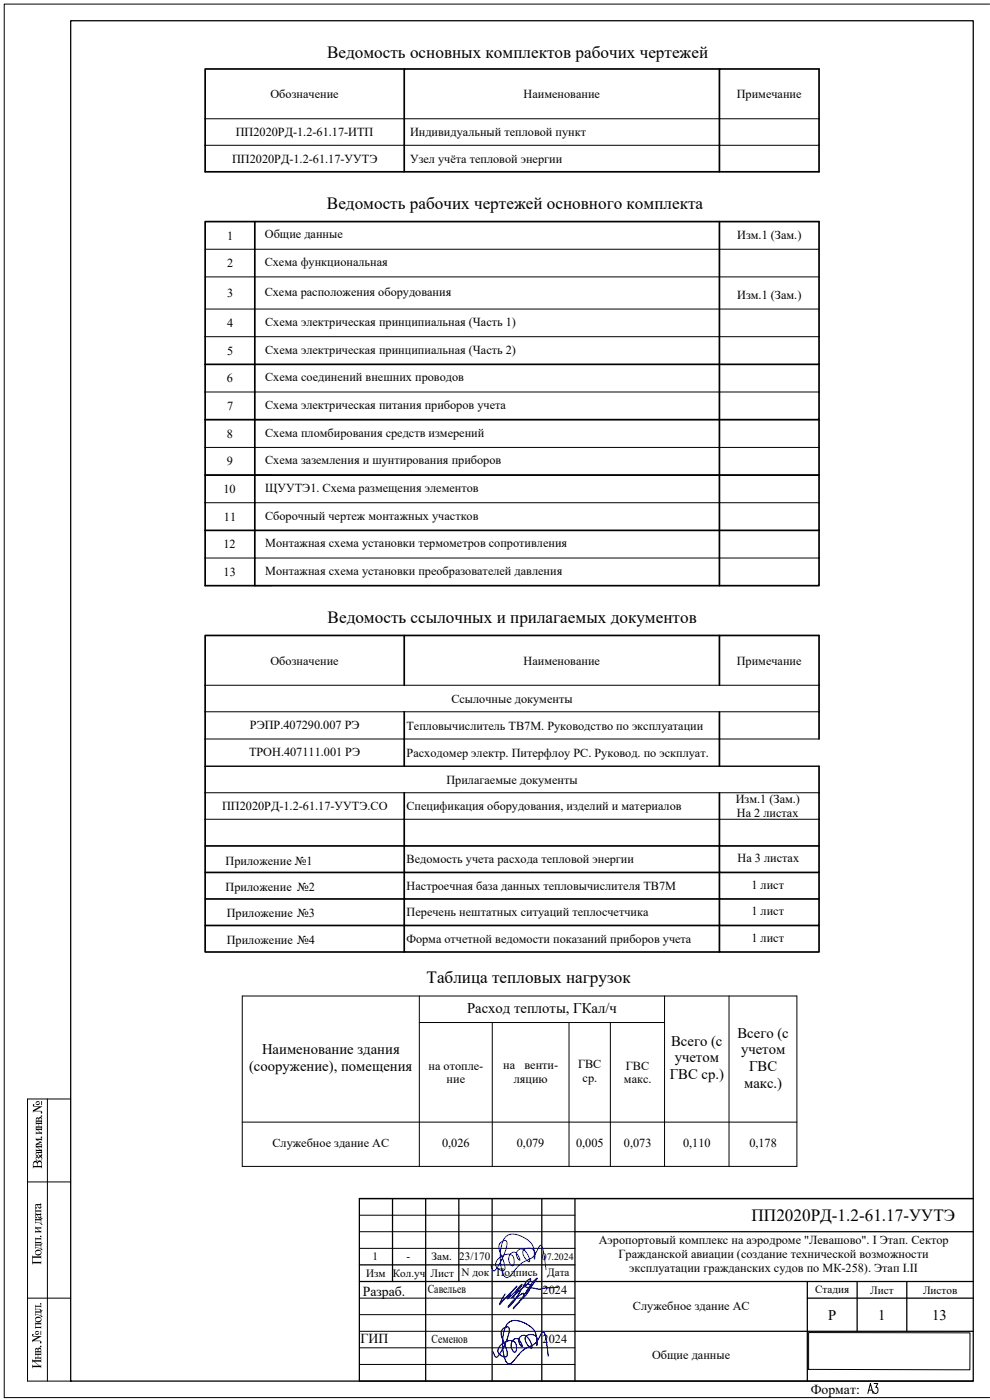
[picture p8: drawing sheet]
<svg xmlns="http://www.w3.org/2000/svg" width="297mm" height="420mm" viewBox="0 0 297 420" stroke-linecap="round" stroke-linejoin="round" font-family="sans-serif">
<defs><g id="words">
<text font-size="6.2" x="264.2" y="419.5" transform="rotate(-90 264.2 419.5)">А3</text>
<g font-size="5.1">
<text x="98.1" y="17.3">Ведомость основных комплектов рабочих чертежей</text>
<text x="98.1" y="62.7">Ведомость рабочих чертежей основного комплекта</text>
<text x="98.3" y="186.9">Ведомость ссылочных и прилагаемых документов</text>
<text x="128" y="294.9">Таблица тепловых нагрузок</text>
<text x="225.5" y="366.4">ПП2020РД-1.2-61.17-УУТЭ</text>
</g>
<g font-size="4.4">
<text x="140.1" y="304.1">Расход теплоты, ГКал/ч</text>
<text x="221.3" y="311.4">Всего (с</text>
<text x="78.6" y="316.3">Наименование здания</text>
<text x="201.4" y="313.9">Всего (с</text>
<text x="222.3" y="316.4">учетом</text>
<text x="74.7" y="321.4">(сооружение), помещения</text>
<text x="201" y="323.9">ГВС ср.)</text>
<text x="202.4" y="318.9">учетом</text>
<text x="224.7" y="321.4">ГВС</text>
<text x="223.3" y="326.4">макс.)</text>
<text x="248.5" y="396.1">Р</text>
<text x="263.5" y="396.1">1</text>
<text x="279.7" y="396">13</text>
</g>
<g font-size="4.1">
<text x="12.6" y="350.8" transform="rotate(-90 12.6 350.8)">Взаим. инв. №</text>
<text x="12.4" y="379.6" transform="rotate(-90 12.4 379.6)">Подп. и дата</text>
<text x="108.8" y="388.9">Разраб.</text>
<text x="108.2" y="403.1">ГИП</text>
<text x="12.4" y="410.8" transform="rotate(-90 12.4 410.8)">Инв. № подл.</text>
<text x="243.2" y="418.2">Формат:</text>
</g>
<g font-size="3.7">
<text x="81.2" y="29.4">Обозначение</text>
<text x="157.1" y="29.4">Наименование</text>
<text x="221.1" y="29.4">Примечание</text>
<text x="70.7" y="40.9">ПП2020РД-1.2-61.17-ИТП</text>
<text x="123" y="40.9">Индивидуальный тепловой пункт</text>
<text x="69.6" y="48.8">ПП2020РД-1.2-61.17-УУТЭ</text>
<text x="123" y="48.8">Узел учёта тепловой энергии</text>
<text x="68.1" y="71.9">1</text>
<text x="79.5" y="71.5">Общие данные</text>
<text x="221.2" y="71.7">Изм.1 (Зам.)</text>
<text x="68.1" y="80.2">2</text>
<text x="79.4" y="79.8">Схема функциональная</text>
<text x="68.2" y="89.2">3</text>
<text x="79.4" y="88.7">Схема расположения оборудования</text>
<text x="221.2" y="89.7">Изм.1 (Зам.)</text>
<text x="68.1" y="98.1">4</text>
<text x="79.5" y="97.8">Схема электрическая принципиальная (Часть 1)</text>
<text x="68.1" y="106.4">5</text>
<text x="79.5" y="106.1">Схема электрическая принципиальная (Часть 2)</text>
<text x="68.1" y="114.8">6</text>
<text x="79.5" y="114.4">Схема соединений внешних проводов</text>
<text x="68.1" y="123.1">7</text>
<text x="79.5" y="122.7">Схема электрическая питания приборов учета</text>
<text x="68.1" y="131.4">8</text>
<text x="79.5" y="131">Схема пломбирования средств измерений</text>
<text x="68.1" y="139.7">9</text>
<text x="79.5" y="139.3">Схема заземления и шунтирования приборов</text>
<text x="67" y="148">10</text>
<text x="79.5" y="147.6">ЩУУТЭ1. Схема размещения элементов</text>
<text x="79.5" y="156">Сборочный чертеж монтажных участков</text>
<text x="67.2" y="156.3">11</text>
<text x="67" y="164.5">12</text>
<text x="79.6" y="164.3">Монтажная схема установки термометров сопротивления</text>
<text x="67.1" y="172.9">13</text>
<text x="79.6" y="172.6">Монтажная схема установки преобразователей давления</text>
<text x="81.2" y="199.4">Обозначение</text>
<text x="157.1" y="199.4">Наименование</text>
<text x="221.1" y="199.4">Примечание</text>
<text x="135.4" y="210.9">Ссылочные документы</text>
<text x="75" y="218.9">РЭПР.407290.007 РЭ</text>
<text x="122" y="218.9">Тепловычислитель ТВ7М. Руководство по эксплуатации</text>
<text x="74.7" y="227">ТРОН.407111.001 РЭ</text>
<text x="122" y="227.1">Расходомер электр. Питерфлоу РС. Руковод. по эскплуат.</text>
<text x="133.9" y="235.2">Прилагаемые документы</text>
<text x="66.6" y="243.2">ПП2020РД-1.2-61.17-УУТЭ.СО</text>
<text x="121.9" y="243.2">Спецификация оборудования, изделий и материалов</text>
<text x="220.8" y="241">Изм.1 (Зам.)</text>
<text x="221.1" y="245.3">На 2 листах</text>
<text x="67.7" y="259.5">Приложение №1</text>
<text x="122" y="259.1">Ведомость учета расхода тепловой энергии</text>
<text x="221.3" y="258.7">На 3 листах</text>
<text x="67.7" y="267.3">Приложение №2</text>
<text x="122" y="267">Настроечная база данных тепловычислителя ТВ7М</text>
<text x="225.5" y="266.7">1 лист</text>
<text x="68" y="275.1">Приложение №3</text>
<text x="122" y="275">Перечень нештатных ситуаций теплосчетчика</text>
<text x="225.5" y="274.7">1 лист</text>
<text x="68" y="283.2">Приложение №4</text>
<text x="121.9" y="283">Форма отчетной ведомости показаний приборов учета</text>
<text x="225.5" y="282.6">1 лист</text>
<text x="128.6" y="321">на отопле-</text>
<text x="151" y="320.8">на</text>
<text x="157.4" y="320.8">венти-</text>
<text x="173.4" y="320.6">ГВС</text>
<text x="187.8" y="321">ГВС</text>
<text x="134" y="325.1">ние</text>
<text x="154.1" y="324.9">ляцию</text>
<text x="174.8" y="324.7">ср.</text>
<text x="187.2" y="325.1">макс.</text>
<text x="81.7" y="344.3">Служебное здание АС</text>
<text x="132.6" y="344.3">0,026</text>
<text x="155.1" y="344.3">0,079</text>
<text x="172.8" y="344.3">0,005</text>
<text x="187.2" y="344.3">0,073</text>
<text x="204.9" y="344.3">0,110</text>
<text x="224.8" y="344.3">0,178</text>
<text x="179.7" y="373.3">Аэропортовый комплекс на аэродроме &quot;Левашово&quot;. I Этап. Сектор</text>
<text x="185.6" y="377.5">Гражданской авиации (создание технической возможности</text>
<text x="188.8" y="381.6">эксплуатации гражданских судов по МК-258). Этап I.II</text>
<text x="128.4" y="387.9">Савельев</text>
<text x="162.8" y="388.2">2024</text>
<text x="189.9" y="393.1">Служебное здание АС</text>
<text x="129.5" y="402.9">Семенов</text>
<text x="162.8" y="403.1">2024</text>
<text x="195.7" y="408">Общие данные</text>
</g>
<g font-size="3.4">
<text x="109.9" y="383.2">Изм Кол.уч Лист</text>
<text x="111.7" y="378.2">1</text>
<text x="122" y="378.2">-</text>
<text x="129.5" y="378.2">Зам. 23/170</text>
<text x="138.5" y="383">N док</text>
<text x="148.9" y="383">Подпись</text>
<text x="164.2" y="382.9">Дата</text>
<text x="244.6" y="388">Стадия</text>
<text x="261.1" y="388.2">Лист</text>
<text x="276.9" y="388.2">Листов</text>
</g>
<text font-size="2.9" x="162.6" y="378">07.2024</text>
</g></defs>
<g fill="none" stroke="#000" stroke-width=".3">
<path d="M296.9 1.2h-295.6v418.2h295.6M61.6 35.6h184.1M61.6 43.6h184.1M61.6 74.8h184.1M61.6 92.8h184.1M61.6 83.1h184.1M61.6 101h184.1M61.6 117.6h184.1M61.6 125.9h184.1M61.6 134.3h184.1M61.6 142.6h184.1M61.6 150.9h184.1"/>
<path d="M61.6 167.5h184.1M76.5 175.8h4.9M61.6 213.6h184.1M61.6 205.7h184.1M61.6 237.9h184.1M61.6 230h184.1M61.6 221.8h184.1M61.6 245.9h184.1M72.7 298.9h166.4v51.2h-166.4zM125.8 298.9v51.2M199.4 298.9v51.2M218.7 298.9v51.2"/>
<path d="M125.8 306.9h73.6M147.7 306.9v43.2M170.7 306.9v43.2M183.1 306.9v43.2M14.2 329.8v84.7M21.2 329.8h-12.9v84.7h12.9M72.7 336.8h166.4M8.3 354.7h12.9M107.8 374.6h64.7M107.8 369.7h64.7M107.8 364.7h64.7M8.3 389.6h12.9"/>
<path d="M107.8 389.6h64.7M107.8 399.5h64.7M107.8 394.5h64.7M242.6 399.9l48.4 .1v11.1l-48.4-.1zM107.8 409.5h64.7M107.8 404.5h64.7"/>
</g>
<g fill="none" stroke="#000" stroke-width=".38">
<path d="M21.2 6.2h270.8v408.3h-270.8zM107.8 359.7h184.2h-184.2v54.8h184.2M117.8 359.7v24.9M127.7 359.7v54.8M137.7 359.7v24.9M147.7 359.7v54.8M162.6 359.7v54.8M172.5 359.7v54.8M107.8 379.6h64.7M172.5 369.7h119.5M107.8 384.6h184.2M172.5 399.5h119.5"/>
<path d="M242.2 389.6h49.8M242.2 384.6v29.9M257.2 384.6v14.9M272.1 384.6v14.9"/>
</g>
<g fill="#000">
<path d="M10.8 336.7l.2 .3h1.4l.2-.3v.9l-.2-.3h-.7v.8h.7l.2-.3v.9l-.2-.3h-1.4l-.2 .3v-.9l.1 .3h.7v-.8h-.7l-.1 .3zM10.5 362.6h.5l-.3 .3v.4h1.5l.2-.4v1l-.3-.3h-1.4v.5l.3 .2-.5-.1zM10.5 391.6l.3 .3h1.3l.3-.3v1l-.2-.4h-1.5v.6h1.2l.5 .3a.23 .23 0 0 1 0 .4 .23 .23 0 0 1-.4-.2l.1-.2-.4-.2-1 .1-.2 .2zM10.5 396.8l.2 .3h1.5l.2-.3v.9l-.3-.3h-1.4v.8h1.4l.3-.3v.9l-.4-.3h-1.2l-.3 .3z"/>
<path d="M9.9 331.4l.3-.1 .1 .3a.27 .27 0 0 0-.1 .4 .27 .27 0 0 0 .4 0h2.1l-2.2 1.4h1.8l.4 .4a.26 .26 0 0 1-.2 .4 .26 .26 0 0 1-.3-.2 .26 .26 0 0 1 .2-.3l-2.3-.2-.2 .4v-.7l1.8-1-1.6-.1-.2-.2zM10.7 331a.61 .61 0 0 1 1.2 0 .61 .61 0 0 1-1.2 0zM10.9 330.9a.44 .44 0 0 0 .3 .5 .44 .44 0 0 0 .5-.2l.2-.2-.2-.2zM12.4 330.5h.2v1.1h-.2z"/>
<path d="M10.9 335.4l.5-.1 .2 .4 .3-.5h.4l.3 .6v1.1l-.2-.3h-1.5l-.1 .3zM11 335.7l-.1 .6h.7v-.4zM11.8 335.7l-.1 .6h.7l-.1-.7z"/>
<path d="M10.5 365.6l.3 .3h1.3l.2-.3h.6l-.5 .3v.4v.9l.5 .3h-.6l-.2-.3-.9-.3h-.4l-.3 .3zM10.7 366.2v.6l1 .1 .5 .3v-1z"/>
<path d="M10.7 364.4l1.4-.1-.1-.3 .4 .2v.4l-.3 .1 .3 .3-.2 .6h-.5l-.4-.5a.34 .34 0 0 0-.3-.5 .34 .34 0 0 0-.4 .4 .34 .34 0 0 0 .4 .3v.3l-.5-.3zM11.3 364.7l.3 .6 .5-.1-.1-.5z"/>
<path d="M10.7 361.4h1.4l-.1-.3 .4 .2v.3l-.3 .1 .3 .4-.1 .5-.5 .1-.5-.6a.34 .34 0 0 0-.3-.4 .34 .34 0 0 0-.4 .3 .34 .34 0 0 0 .4 .3l.1 .1a.4 .4 0 0 1-.5 .1 .4 .4 0 0 1-.1-.6zM11.3 361.7l.3 .6 .5-.1-.1-.5z"/>
<path d="M10.5 396a.93 .93 0 0 1 1.8 0 .93 .93 0 0 1-1.8 0zM10.8 395.7l-.2 .5 .3 .3h.8l.6-.4v-.3l-.4-.3z"/>
<path d="M10.5 393.3l.2 .3h1.5l.1-.3h.6l-.4 .2-.1 .5v.9l.5 .4h-.6l-.2-.4-.8-.3h-.5l-.3 .3zM10.7 393.9v.6l1.5 .3v-.8z"/>
<circle cx="12.5" cy="335" r=".22"/>
<circle cx="12.2" cy="391.3" r=".22"/>
</g>
<path d="M243.8 401.6h46.2v10.6h-46.2z" fill="none" stroke="#fff" stroke-width=".51"/>
<g fill="none" stroke="#000" stroke-width=".51">
<path d="M121.3 20.7h-59.7v30.9h184.1v-30.9h-29.8v30.9M215.9 20.7h-94.6v30.9M76.5 66.5v109.3M215.9 66.5v109.3M61.6 109.3h184.1v-42.8h-184.1v109.3h184.1v-16.6M245.7 109.3v16.6h-184.1M245.7 125.9v16.7h-184.1M245.7 142.6v16.6h-184.1M121.3 190.7h-59.7v63.2h59.7v7.9h94.6v8h29.8v-8M215.9 190.7h-94.6v15M121.3 213.6v16.4M215.9 205.7v-15h29.8v31.1"/>
<path d="M215.9 213.6v16.4M121.3 237.9v16h94.6v7.9h29.8v-7.9M245.7 230v23.9h-29.8v-16M61.6 253.9v7.9h59.7v8h94.6v7.9h29.8v-7.9M61.6 261.8v8h59.7v7.9h94.6v8h29.8v-8M61.6 269.8v7.9h59.7v8h94.6M61.6 277.7v8h59.7"/>
</g>
<path d="M147.3 379.8l.5 1.4 .5 .2a16.4 16.4 0 0 0 3.8-8.5l-.1-.3a1.34 1.34 0 0 0-2.1 .7l-.3 .9 .2 .8a16.1 16.1 0 0 1 1.7 5.9 1 1 0 0 1-.9 .5 1 1 0 0 1-.9-.5 1.81 1.81 0 0 1-.1-3.2 3.3 3.3 0 0 1 4.2-.8 2.4 2.4 0 0 1 0 3 2.2 2.2 0 0 1-1.2-2.3 2.2 2.2 0 0 1 1.8-1.8 3.1 3.1 0 0 1 1.6 2.4 1.73 1.73 0 0 1-1.1-2.1 1.73 1.73 0 0 1 2-1.2 3.6 3.6 0 0 1 1.9 3.8 3.3 3.3 0 0 1-1.8-3.5 2.1 2.1 0 0 1 2.8-.3 2.1 2.1 0 0 1 .6 2.7l-.1 .3a5.9 5.9 0 0 0-4.2-7 3.5 3.5 0 0 0-5.1 1.3 13.8 13.8 0 0 0 .3 10.8 1.04 1.04 0 0 0 1.8-.2l.3-.3a11.3 11.3 0 0 1 6.1-4.9 7.6 7.6 0 0 0 2.3-3.5l.3-.4a1.71 1.71 0 0 1 .9 1.8l.8 5.6M167.3 386.4l-4.4 .3a3.3 3.3 0 0 1-2.8-.1l-2.5-.4-.4-.4 .2-.3a1.36 1.36 0 0 1 1.9 .5 9.8 9.8 0 0 1-3.6 4.7l-1.5 1.6-.2 .5 3.3-4.2a12.7 12.7 0 0 1 3.9-5l-1.4 2a7.2 7.2 0 0 1-2.7 2.9v-.4a11.6 11.6 0 0 0-4.7 4.2l.3-.1a18.9 18.9 0 0 0 4.1-5.7l.3-.6a2.85 2.85 0 0 1 2.1-2.1v.1a7.8 7.8 0 0 1-3.3 3.4l-2.3 2.1 .5-.1 2.5-3.9-4.3 4.4 1.3-2.1 1.4-1.7-5.1 5.5 1.7-3.1M148 405.7l.5 1.4 .5 .2a15.2 15.2 0 0 0 3.8-8.5l-.1-.3a1.45 1.45 0 0 0-2.2 1v1.4a16.1 16.1 0 0 1 1.6 5.9v.2a1.15 1.15 0 0 1-1.7-.1 1.83 1.83 0 0 1-.1-3.3 3.1 3.1 0 0 1 4.2-.8 2.45 2.45 0 0 1 0 3 2.24 2.24 0 0 1-1.2-2.2 2.24 2.24 0 0 1 1.6-1.9 2.38 2.38 0 0 1 1.6 2.5 1.82 1.82 0 0 1-.9-2 1.82 1.82 0 0 1 1.6-1.5 3.9 3.9 0 0 1 2.3 3.9 2.98 2.98 0 0 1-1.8-3.4 2.1 2.1 0 0 1 2.8-.4 2.1 2.1 0 0 1 .7 2.7l-.2 .3a5.9 5.9 0 0 0-4.2-7 3.7 3.7 0 0 0-4.6 .5 13.2 13.2 0 0 0-.1 11.6 1.04 1.04 0 0 0 1.7-.2l.3-.3a11.5 11.5 0 0 1 6-4.9 9.2 9.2 0 0 0 2.5-3.7l.2-.2a1.72 1.72 0 0 1 .9 1.9l.8 5.5" fill="none" stroke="#00f" stroke-width=".3"/>
<use href="#words"/>
</svg>
